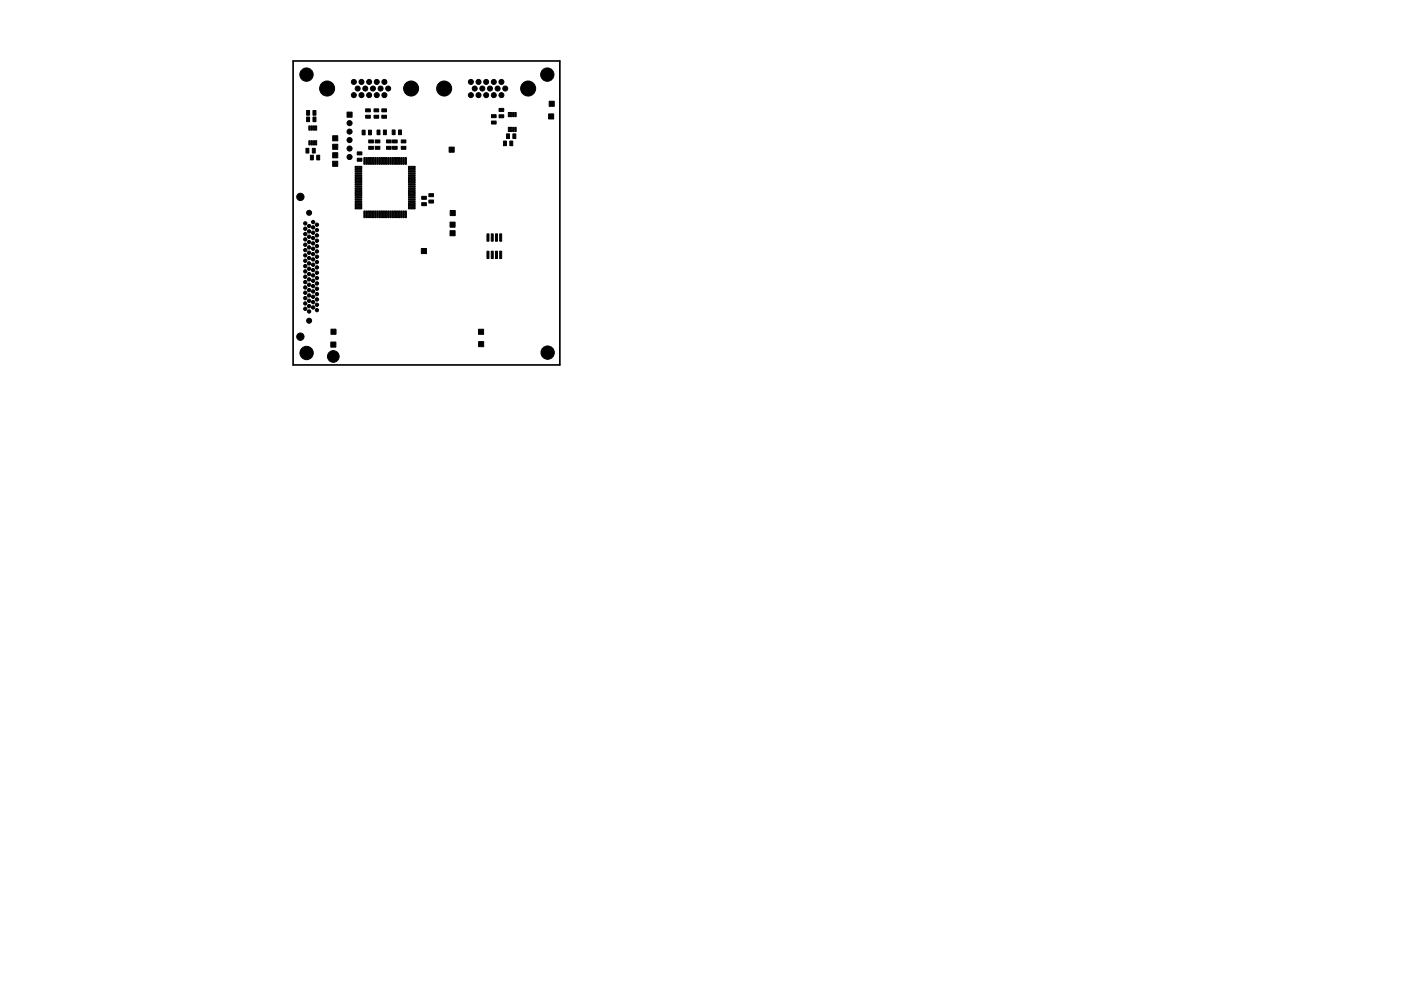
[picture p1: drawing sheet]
<svg xmlns="http://www.w3.org/2000/svg" width="420mm" height="297mm" viewBox="0 0 420 297" stroke-linecap="round" stroke-linejoin="round" font-family="sans-serif">
<path d="M87.9 18.3h80v91.1h-80z" fill="none" stroke="#000" stroke-width=".5"/>
<g fill="#000" stroke="#000" stroke-width=".3">
<path d="M92 35.1h.8v1.4h-.8zM92 33.1h.8v1.4h-.8zM92.6 37.7h.4v1.3h-.4zM93.3 37.7h.4v1.3h-.4zM93.9 35.1h.8v1.4h-.8zM93.9 33.1h.8v1.4h-.8zM93.9 37.7h.4v1.3h-.4zM94.6 37.7h.4v1.3h-.4zM104.1 33.6h1.5v1.5h-1.5zM108.6 39h.9v1.4h-.9zM109.7 32.6h1.4v.9h-1.4zM109.7 34.5h1.4v.9h-1.4z"/>
<path d="M110.5 39h.9v1.4h-.9zM112.2 32.6h1.4v.9h-1.4zM112.2 34.5h1.4v.9h-1.4zM113.1 39h.9v1.4h-.9zM114.5 32.6h1.4v.9h-1.4zM114.5 34.5h1.4v.9h-1.4zM115 39h.9v1.4h-.9zM117.6 39h.9v1.4h-.9zM119.5 39h.9v1.4h-.9zM147.4 36.3h1.4v.9h-1.4zM147.4 34.4h1.4v.9h-1.4zM149.7 34.4h1.4v.9h-1.4z"/>
<path d="M149.7 32.5h1.4v.9h-1.4zM152.4 38.2h.4v1.2h-.4zM152.4 33.7h.4v1.3h-.4zM153.1 38.2h.4v1.2h-.4zM153.1 33.7h.4v1.3h-.4zM153.7 38.2h.5v1.2h-.5zM153.7 33.7h.5v1.3h-.5zM154.4 38.2h.4v1.2h-.4zM154.4 33.7h.4v1.3h-.4zM164.5 34.1h1.6v1.6h-1.6zM164.7 30.3h1.5v1.6h-1.5zM91.8 44.5h.8v1.4h-.8z"/>
<path d="M92.6 42.2h.4v1.3h-.4zM93.1 46.5h.9v1.4h-.9zM93.3 42.2h.4v1.3h-.4zM93.7 44.5h.8v1.4h-.8zM93.9 42.2h.4v1.3h-.4zM94.6 42.2h.4v1.3h-.4zM95 46.5h.9v1.4h-.9zM99.8 45.8h1.5v1.5h-1.5zM99.8 48.3h1.5v1.5h-1.5zM99.8 43.2h1.5v1.6h-1.5zM99.8 40.7h1.5v1.5h-1.5zM107.1 45.5h1.4v.9h-1.4z"/>
<path d="M107.1 47.4h1.4v.9h-1.4zM106.5 49.9h2v.4h-2zM106.5 50.5h2v.4h-2zM106.5 51.2h2v.4h-2zM106.5 51.8h2v.4h-2zM106.5 52.5h2v.4h-2zM106.5 53.1h2v.4h-2zM106.5 53.8h2v.4h-2zM106.5 54.4h2v.4h-2zM106.5 55.1h2v.4h-2zM106.5 55.7h2v.4h-2zM106.5 56.4h2v.4h-2z"/>
<path d="M106.5 57h2v.4h-2zM106.5 57.7h2v.4h-2zM106.5 58.3h2v.4h-2zM106.5 59h2v.4h-2zM106.5 59.6h2v.4h-2zM109.1 47.2h.4v2h-.4zM109.8 47.2h.4v2h-.4zM110.6 41.9h1.4v.9h-1.4zM110.6 43.9h1.4v.8h-1.4zM110.4 47.2h.4v2h-.4zM111.1 47.2h.4v2h-.4zM111.7 47.2h.4v2h-.4z"/>
<path d="M112.5 41.9h1.4v.9h-1.4zM112.5 43.9h1.4v.8h-1.4zM112.4 47.2h.4v2h-.4zM113 47.2h.4v2h-.4zM113.7 47.2h.4v2h-.4zM114.3 47.2h.4v2h-.4zM115 47.2h.4v2h-.4zM115.9 41.9h1.4v.9h-1.4zM115.9 43.9h1.4v.8h-1.4zM115.6 47.2h.4v2h-.4zM116.3 47.2h.4v2h-.4zM116.9 47.2h.4v2h-.4z"/>
<path d="M117.7 41.9h1.4v.9h-1.4zM117.7 43.9h1.4v.8h-1.4zM117.6 47.2h.4v2h-.4zM118.2 47.2h.4v2h-.4zM118.9 47.2h.4v2h-.4zM119.5 47.2h.4v2h-.4zM120.3 41.9h1.4v.9h-1.4zM120.3 43.9h1.4v.8h-1.4zM120.2 47.2h.4v2h-.4zM120.8 47.2h.4v2h-.4zM121.5 47.2h.4v2h-.4zM122.5 59.6h2v.4h-2z"/>
<path d="M122.5 59h2v.4h-2zM122.5 58.3h2v.4h-2zM122.5 57.7h2v.4h-2zM122.5 57h2v.4h-2zM122.5 56.4h2v.4h-2zM122.5 55.7h2v.4h-2zM122.5 55.1h2v.4h-2zM122.5 54.4h2v.4h-2zM122.5 53.8h2v.4h-2zM122.5 53.1h2v.4h-2zM122.5 52.5h2v.4h-2zM122.5 51.8h2v.4h-2z"/>
<path d="M122.5 51.2h2v.4h-2zM122.5 50.5h2v.4h-2zM122.5 49.9h2v.4h-2zM126.5 58.8h1.4v.9h-1.4zM128.6 58.1h1.4v.8h-1.4zM128.6 60h1.4v.9h-1.4zM134.7 44.1h1.5v1.5h-1.5zM151 42.3h.9v1.4h-.9zM151.9 40.1h.9v1.4h-.9zM152.9 42.3h.9v1.4h-.9zM153.8 40.1h.9v1.4h-.9zM106.5 60.3h2v.4h-2z"/>
<path d="M106.5 60.9h2v.4h-2zM106.5 61.6h2v.4h-2zM106.5 62.2h2v.4h-2zM109.1 63.2h.4v2h-.4zM109.8 63.2h.4v2h-.4zM110.4 63.2h.4v2h-.4zM111.1 63.2h.4v2h-.4zM111.7 63.2h.4v2h-.4zM112.4 63.2h.4v2h-.4zM113 63.2h.4v2h-.4zM113.7 63.2h.4v2h-.4zM114.3 63.2h.4v2h-.4z"/>
<path d="M115 63.2h.4v2h-.4zM115.6 63.2h.4v2h-.4zM116.3 63.2h.4v2h-.4zM116.9 63.2h.4v2h-.4zM117.6 63.2h.4v2h-.4zM118.2 63.2h.4v2h-.4zM118.9 63.2h.4v2h-.4zM119.5 63.2h.4v2h-.4zM120.2 63.2h.4v2h-.4zM120.8 63.2h.4v2h-.4zM121.5 63.2h.4v2h-.4zM122.5 62.2h2v.4h-2z"/>
<path d="M122.5 61.6h2v.4h-2zM122.5 60.9h2v.4h-2zM122.5 60.3h2v.4h-2zM126.5 60.8h1.4v.8h-1.4zM126.4 74.5h1.5v1.5h-1.5zM135 63.1h1.5v1.5h-1.5zM135 66.6h1.5v1.5h-1.5zM135 69.1h1.5v1.6h-1.5zM146 70.1h.6v2.2h-.6zM146 75.3h.6v2.2h-.6zM147.3 70.1h.6v2.2h-.6zM147.3 75.3h.6v2.2h-.6z"/>
<path d="M148.6 70.1h.6v2.2h-.6zM148.6 75.3h.6v2.2h-.6zM149.9 70.1h.6v2.2h-.6zM149.9 75.3h.6v2.2h-.6zM99.2 102.5h1.5v1.5h-1.5zM99.2 98.7h1.6v1.5h-1.6zM143.5 98.7h1.5v1.5h-1.5zM143.5 102.4h1.6v1.5h-1.6z"/>
<circle cx="91.9" cy="22.4" r="2"/>
<circle cx="98.1" cy="26.5" r="2.25"/>
<circle cx="104.8" cy="39.4" r=".76"/>
<circle cx="104.8" cy="36.9" r=".76"/>
<circle cx="106.1" cy="24.6" r=".75"/>
<circle cx="106.1" cy="28.5" r=".75"/>
<circle cx="107.3" cy="26.5" r=".75"/>
<circle cx="108.4" cy="24.6" r=".75"/>
<circle cx="108.4" cy="28.5" r=".75"/>
<circle cx="109.6" cy="26.5" r=".75"/>
<circle cx="110.7" cy="24.6" r=".75"/>
<circle cx="110.7" cy="28.5" r=".75"/>
<circle cx="111.8" cy="26.5" r=".75"/>
<circle cx="113" cy="24.6" r=".75"/>
<circle cx="113" cy="28.5" r=".75"/>
<circle cx="114.1" cy="26.5" r=".75"/>
<circle cx="115.3" cy="24.6" r=".75"/>
<circle cx="115.3" cy="28.5" r=".75"/>
<circle cx="116.4" cy="26.5" r=".75"/>
<circle cx="123.3" cy="26.5" r="2.25"/>
<circle cx="133.2" cy="26.5" r="2.25"/>
<circle cx="141.2" cy="24.6" r=".75"/>
<circle cx="141.2" cy="28.5" r=".75"/>
<circle cx="142.4" cy="26.5" r=".75"/>
<circle cx="143.5" cy="24.6" r=".75"/>
<circle cx="143.5" cy="28.5" r=".75"/>
<circle cx="144.7" cy="26.5" r=".75"/>
<circle cx="145.8" cy="24.6" r=".75"/>
<circle cx="145.8" cy="28.5" r=".75"/>
<circle cx="146.9" cy="26.5" r=".75"/>
<circle cx="148.1" cy="24.6" r=".75"/>
<circle cx="148.1" cy="28.5" r=".75"/>
<circle cx="149.2" cy="26.5" r=".75"/>
<circle cx="150.4" cy="24.6" r=".75"/>
<circle cx="150.4" cy="28.5" r=".75"/>
<circle cx="151.5" cy="26.5" r=".75"/>
<circle cx="158.4" cy="26.5" r="2.25"/>
<circle cx="164.1" cy="22.4" r="2"/>
<circle cx="90.1" cy="59" r="1.1"/>
<circle cx="104.8" cy="42" r=".76"/>
<circle cx="104.8" cy="44.5" r=".76"/>
<circle cx="104.8" cy="47.1" r=".76"/>
<circle cx="91.6" cy="76.6" r=".5"/>
<circle cx="91.6" cy="78.2" r=".5"/>
<circle cx="91.6" cy="79.8" r=".5"/>
<circle cx="91.6" cy="71.8" r=".5"/>
<circle cx="91.6" cy="70.2" r=".5"/>
<circle cx="91.6" cy="68.6" r=".5"/>
<circle cx="91.6" cy="75" r=".5"/>
<circle cx="91.6" cy="67" r=".5"/>
<circle cx="91.6" cy="73.4" r=".5"/>
<circle cx="92.7" cy="67.8" r=".5"/>
<circle cx="92.7" cy="75.8" r=".5"/>
<circle cx="92.7" cy="72.6" r=".5"/>
<circle cx="92.7" cy="74.2" r=".5"/>
<circle cx="92.7" cy="77.4" r=".5"/>
<circle cx="92.7" cy="69.4" r=".5"/>
<circle cx="92.7" cy="71" r=".5"/>
<circle cx="92.7" cy="79" r=".5"/>
<circle cx="92.7" cy="63.8" r=".75"/>
<circle cx="93.9" cy="66.6" r=".5"/>
<circle cx="93.9" cy="74.6" r=".5"/>
<circle cx="93.9" cy="77.8" r=".5"/>
<circle cx="93.9" cy="76.2" r=".5"/>
<circle cx="93.9" cy="69.8" r=".5"/>
<circle cx="93.9" cy="68.2" r=".5"/>
<circle cx="93.9" cy="73" r=".5"/>
<circle cx="93.9" cy="79.4" r=".5"/>
<circle cx="93.9" cy="71.4" r=".5"/>
<circle cx="95" cy="72.2" r=".5"/>
<circle cx="95" cy="70.6" r=".5"/>
<circle cx="95" cy="73.8" r=".5"/>
<circle cx="95" cy="78.6" r=".5"/>
<circle cx="95" cy="67.4" r=".5"/>
<circle cx="95" cy="77" r=".5"/>
<circle cx="95" cy="75.4" r=".5"/>
<circle cx="95" cy="69" r=".5"/>
<circle cx="91.6" cy="86.2" r=".5"/>
<circle cx="91.6" cy="84.6" r=".5"/>
<circle cx="91.6" cy="92.6" r=".5"/>
<circle cx="91.6" cy="83" r=".5"/>
<circle cx="91.6" cy="91" r=".5"/>
<circle cx="91.6" cy="87.8" r=".5"/>
<circle cx="91.6" cy="89.4" r=".5"/>
<circle cx="91.6" cy="81.4" r=".5"/>
<circle cx="92.7" cy="96.1" r=".75"/>
<circle cx="92.7" cy="87" r=".5"/>
<circle cx="92.7" cy="90.2" r=".5"/>
<circle cx="92.7" cy="80.6" r=".5"/>
<circle cx="92.7" cy="82.2" r=".5"/>
<circle cx="92.7" cy="83.8" r=".5"/>
<circle cx="92.7" cy="88.6" r=".5"/>
<circle cx="92.7" cy="85.4" r=".5"/>
<circle cx="92.7" cy="93.4" r=".5"/>
<circle cx="92.7" cy="91.8" r=".5"/>
<circle cx="93.9" cy="82.6" r=".5"/>
<circle cx="93.9" cy="90.6" r=".5"/>
<circle cx="93.9" cy="92.2" r=".5"/>
<circle cx="93.9" cy="84.2" r=".5"/>
<circle cx="93.9" cy="89" r=".5"/>
<circle cx="93.9" cy="85.8" r=".5"/>
<circle cx="93.9" cy="87.4" r=".5"/>
<circle cx="93.9" cy="81" r=".5"/>
<circle cx="95" cy="86.6" r=".5"/>
<circle cx="95" cy="85" r=".5"/>
<circle cx="95" cy="88.2" r=".5"/>
<circle cx="95" cy="93" r=".5"/>
<circle cx="95" cy="80.2" r=".5"/>
<circle cx="95" cy="81.8" r=".5"/>
<circle cx="95" cy="89.8" r=".5"/>
<circle cx="95" cy="91.4" r=".5"/>
<circle cx="95" cy="83.4" r=".5"/>
<circle cx="90.1" cy="100.9" r="1.1"/>
<circle cx="91.9" cy="105.8" r="2"/>
<circle cx="100" cy="106.8" r="1.75"/>
<circle cx="164.2" cy="105.7" r="2"/>
</g>
</svg>
